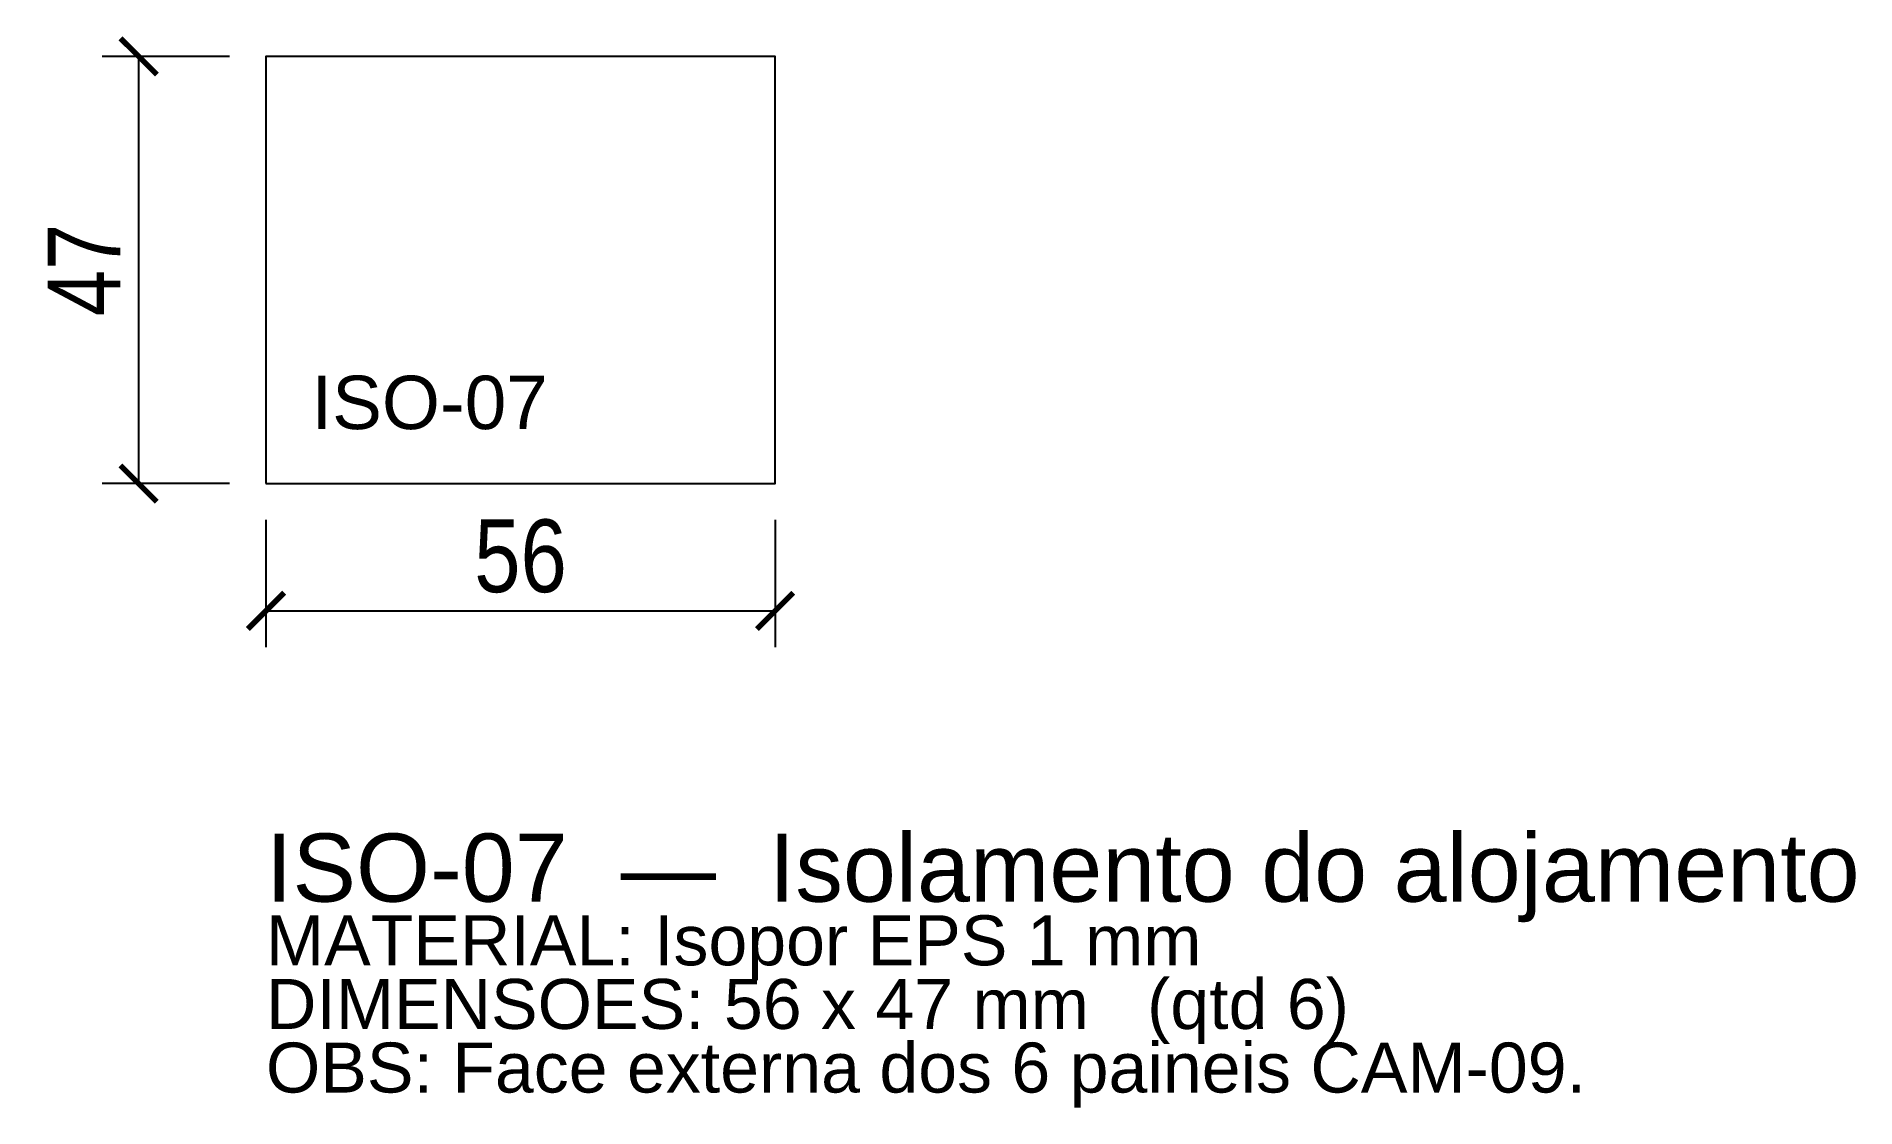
# Model space of a CAD drawing. Header units: millimetres. Extents: x -25 to 175, y -69 to 49.
import ezdxf

# ---------------------------------------------------------------- set-up
doc = ezdxf.new("R2010")
doc.units = ezdxf.units.MM
for name, color, linetype in [('CORTE', 1, 'Continuous'), ('COTA', 4, 'Continuous'), ('GRAVACAO', 3, 'Continuous'), ('TEXTO', 7, 'Continuous')]:
    doc.layers.add(name, color=color, linetype=linetype)
doc.styles.add('ARIAL', font='arial.ttf')
doc.styles.add('OpenSansCondensed-Light', font='OpenSansCondensed-Light.ttf')
doc.dimstyles.new('EZDXF', dxfattribs={"dimtxt": 8, "dimasz": 4, "dimexe": 4, "dimexo": 4, "dimgap": 2, "dimtad": 1, "dimdec": 0, "dimdsep": 46, "dimtxsty": 'OpenSansCondensed-Light', "dimblk": 'ARCHTICK', "dimcen": 2.5, "dimclrd": 4, "dimclre": 4, "dimclrt": 4, "dimazin": 3, "dimtfac": 0.5, "dimtmove": 2, "dimatfit": 3})

# ---------------------------------------------------------------- blocks, each defined once
blk = doc.blocks.new('_ARCHTICK')
at = {"color": 0, "linetype": 'BYBLOCK', "const_width": 0.15}
blk.add_lwpolyline([(-0.5, -0.5), (0.5, 0.5)], dxfattribs=at)

msp = doc.modelspace()

# ---------------------------------------------------------------- linework, layer by layer
at = {"layer": 'CORTE'}
msp.add_lwpolyline([(0, 0), (56, 0), (56, 47), (0, 47)], close=True, dxfattribs=at)

# ---------------------------------------------------------------- texts
at = {"layer": 'GRAVACAO', "style": 'ARIAL'}
msp.add_text('ISO-07', height=5.875, dxfattribs=at).set_placement((5, 6))
at = {"layer": 'TEXTO', "style": 'ARIAL'}
for s, height, p in [('ISO-07  —  Isolamento do alojamento', 7.5, (0, -46)), ('MATERIAL: Isopor EPS 1 mm', 5.5, (0, -53)), ('DIMENSOES: 56 x 47 mm   (qtd 6)', 5.5, (0, -60)), ('OBS: Face externa dos 6 paineis CAM-09.', 5.5, (0, -67))]:
    msp.add_text(s, height=height, dxfattribs=at).set_placement(p)

# ---------------------------------------------------------------- dimensions: what is measured, and where the dimension line sits
at = {"layer": 'COTA'}
msp.add_linear_dim(base=(-14, 0), p1=(0, 0), p2=(0, 47), angle=90, dimstyle='EZDXF', dxfattribs=at).render()
msp.add_linear_dim(base=(0, -14), p1=(0, 0), p2=(56, 0), dimstyle='EZDXF', dxfattribs=at).render()

doc.saveas('drawing.dxf')
